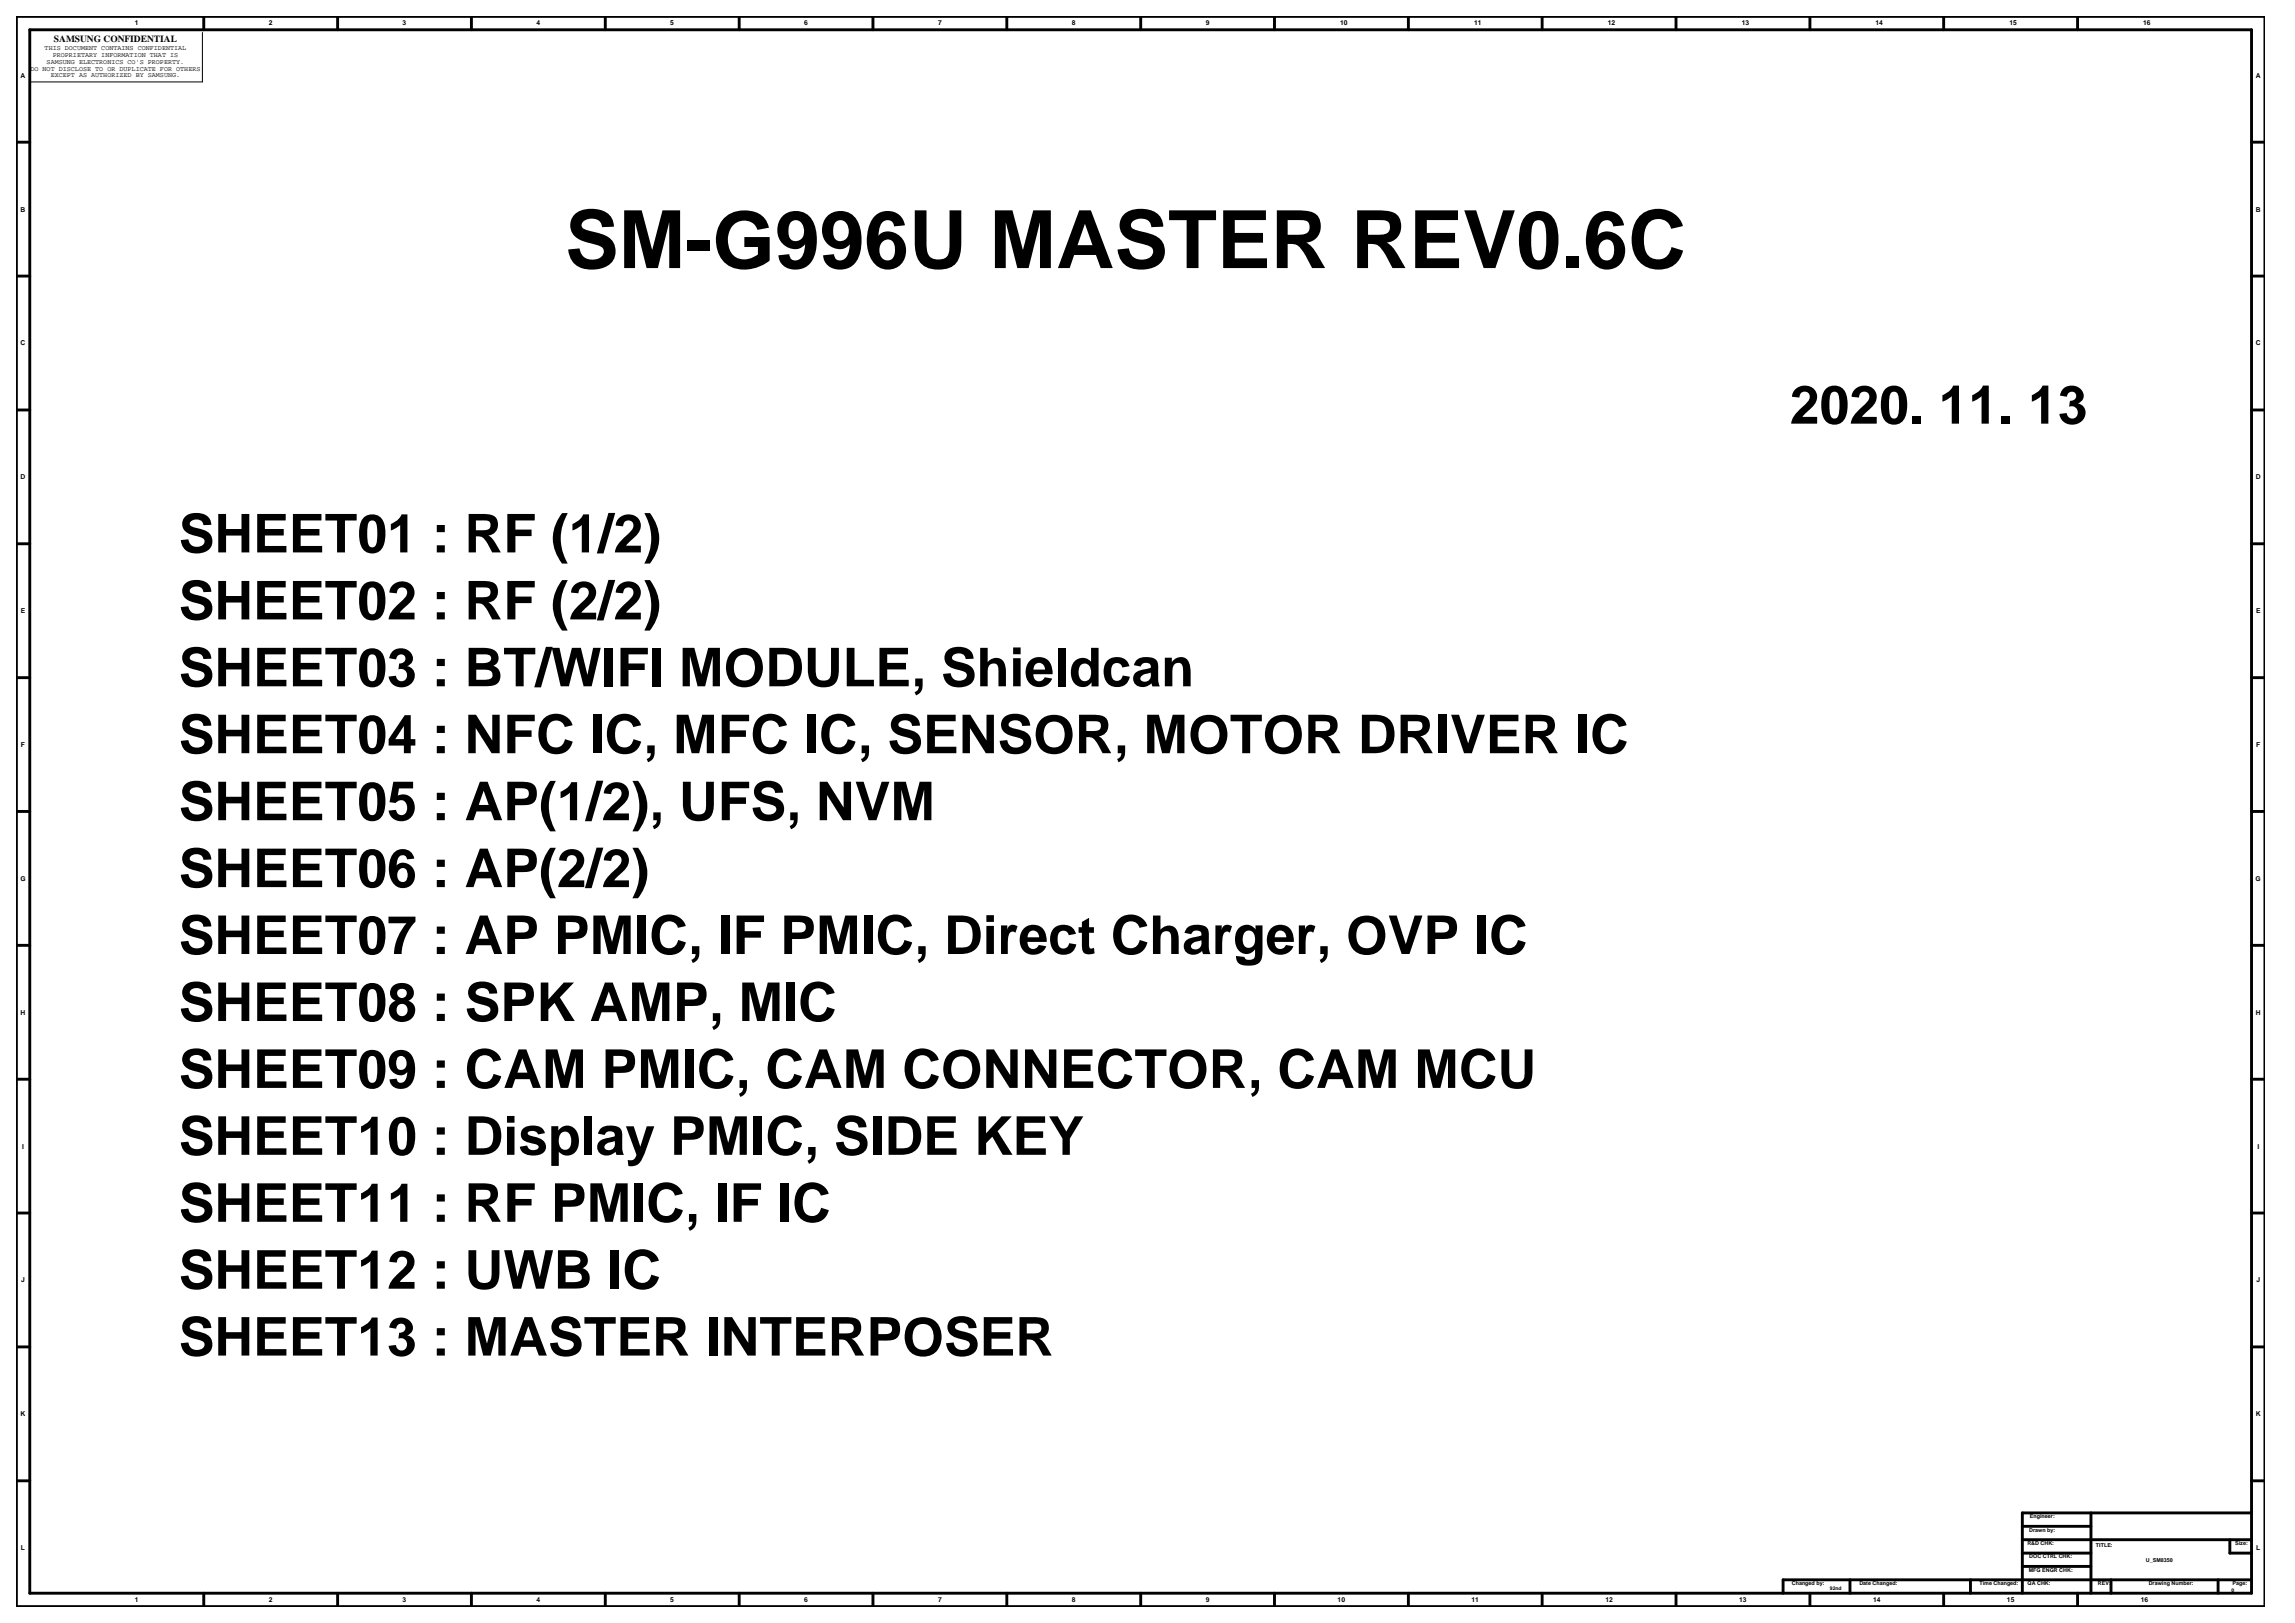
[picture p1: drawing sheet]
<svg xmlns="http://www.w3.org/2000/svg" width="420mm" height="297mm" viewBox="0 0 420 297" stroke-linecap="round" stroke-linejoin="round" font-family="sans-serif">
<defs><g id="words">
<text font-size="14.7" x="103.4" y="49.1">SM-G996U MASTER REV0.6C</text>
<g font-size="9.8">
<text x="327.5" y="77.5">2020. 11. 13</text>
<text x="32.7" y="101.1">SHEET01 : RF (1/2)</text>
<text x="32.7" y="113.3">SHEET02 : RF (2/2)</text>
<text x="32.7" y="125.6">SHEET03 : BT/WIFI MODULE, Shieldcan</text>
<text x="32.7" y="137.8">SHEET04 : NFC IC, MFC IC, SENSOR, MOTOR DRIVER IC</text>
<text x="32.7" y="150.1">SHEET05 : AP(1/2), UFS, NVM</text>
<text x="32.7" y="162.3">SHEET06 : AP(2/2)</text>
<text x="32.7" y="174.6">SHEET07 : AP PMIC, IF PMIC, Direct Charger, OVP IC</text>
<text x="32.7" y="186.8">SHEET08 : SPK AMP, MIC</text>
<text x="32.7" y="199.1">SHEET09 : CAM PMIC, CAM CONNECTOR, CAM MCU</text>
<text x="32.7" y="211.3">SHEET10 : Display PMIC, SIDE KEY</text>
<text x="32.7" y="223.6">SHEET11 : RF PMIC, IF IC</text>
<text x="32.7" y="235.8">SHEET12 : UWB IC</text>
<text x="32.7" y="248.1">SHEET13 : MASTER INTERPOSER</text>
</g>
<text font-size="1.7" x="9.9" y="7.7">SAMSUNG CONFIDENTIAL</text>
<g font-size="1.2">
<text x="24.7" y="4.7">1</text>
<text x="49.2" y="4.7">2</text>
<text x="73.7" y="4.7">3</text>
<text x="98.2" y="4.7">4</text>
<text x="122.7" y="4.7">5</text>
<text x="147.2" y="4.7">6</text>
<text x="171.7" y="4.7">7</text>
<text x="196.2" y="4.7">8</text>
<text x="220.7" y="4.7">9</text>
<text x="245.3" y="4.7">10</text>
<text x="269.8" y="4.7">11</text>
<text x="294.3" y="4.7">12</text>
<text x="318.7" y="4.7">13</text>
<text x="343.2" y="4.7">14</text>
<text x="367.7" y="4.7">15</text>
<text x="392.2" y="4.7">16</text>
<text x="8.2" y="9.2">THIS DOCUMENT CONTAINS CONFIDENTIAL</text>
<text x="8.5" y="11.7">SAMSUNG ELECTRONICS CO'S PROPERTY.</text>
<text x="9.6" y="10.5">PROPRIETARY INFORMATION THAT IS</text>
<text x="3.8" y="14.2">A</text>
<text x="5.6" y="12.9">DO NOT DISCLOSE TO OR DUPLICATE FOR OTHERS</text>
<text x="9.3" y="14.1">EXCEPT AS AUTHORIZED BY SAMSUNG.</text>
<text x="412.8" y="14.2">A</text>
<text x="3.8" y="38.7">B</text>
<text x="412.8" y="38.7">B</text>
<text x="3.8" y="63.2">C</text>
<text x="412.8" y="63.2">C</text>
<text x="3.8" y="87.7">D</text>
<text x="412.8" y="87.7">D</text>
<text x="3.8" y="112.2">E</text>
<text x="412.9" y="112.2">E</text>
<text x="3.8" y="136.7">F</text>
<text x="412.9" y="136.7">F</text>
<text x="3.7" y="161.2">G</text>
<text x="412.8" y="161.2">G</text>
<text x="3.8" y="185.7">H</text>
<text x="412.8" y="185.7">H</text>
<text x="4" y="210.2">I</text>
<text x="413.1" y="210.2">I</text>
<text x="3.9" y="234.7">J</text>
<text x="412.9" y="234.7">J</text>
<text x="3.8" y="259.2">K</text>
<text x="412.8" y="259.2">K</text>
<text x="3.8" y="283.7">L</text>
<text x="412.9" y="283.7">L</text>
<text x="24.7" y="293.2">1</text>
<text x="49.2" y="293.2">2</text>
<text x="73.7" y="293.2">3</text>
<text x="98.2" y="293.2">4</text>
<text x="122.7" y="293.2">5</text>
<text x="147.2" y="293.2">6</text>
<text x="171.7" y="293.2">7</text>
<text x="196.2" y="293.2">8</text>
<text x="220.7" y="293.2">9</text>
<text x="244.8" y="293.2">10</text>
<text x="269.3" y="293.2">11</text>
<text x="293.8" y="293.2">12</text>
<text x="318.3" y="293.2">13</text>
<text x="342.8" y="293.2">14</text>
<text x="367.3" y="293.2">15</text>
<text x="391.8" y="293.2">16</text>
</g>
<g font-size="1">
<text x="371.4" y="280.2">Drawn by:</text>
<text x="371.5" y="277.8">Engineer:</text>
<text x="371" y="282.7">R&amp;D CHK:</text>
<text x="371.3" y="287.6">MFG ENGR CHK:</text>
<text x="371.4" y="285.2">DOC CTRL CHK:</text>
<text x="383.6" y="283">TITLE:</text>
<text x="392.7" y="285.8">U_SM8350</text>
<text x="409.1" y="282.7">Size:</text>
<text x="327.9" y="290.1">Changed by:</text>
<text x="340.3" y="290.1">Date Changed:</text>
<text x="362.2" y="290.1">Time Changed:</text>
<text x="371.1" y="290.1">QA CHK:</text>
<text x="383.9" y="290.1">REV:</text>
<text x="393.2" y="290.1">Drawing Number:</text>
<text x="408.6" y="290.1">Page:</text>
</g>
<g font-size=".9">
<text x="334.9" y="290.9">92nd</text>
<text x="408.4" y="291.2">0</text>
</g>
</g></defs>
<!-- layer: MFD Layer /idea/tmp/Extended-Print.hanvit.kang.sheet0.mfd -->
<g fill="none" stroke="#000" stroke-width=".53">
<path d="M3 3h411.5v291h-411.5zM5.5 5.5h406.5v286h-406.5zM37.3 3v2.5M61.8 3v2.5M86.3 3v2.5M110.8 3v2.5M135.3 3v2.5M159.8 3v2.5M184.3 3v2.5M208.8 3v2.5M233.2 3v2.5M257.7 3v2.5"/>
<path d="M282.2 3v2.5M306.7 3v2.5M331.2 3v2.5M355.7 3v2.5M380.2 3v2.5M3 26h2.5M412 26h2.5M3 50.5h2.5M412 50.5h2.5M3 75h2.5M412 75h2.5M3 99.5h2.5"/>
<path d="M412 99.5h2.5M3 124h2.5M412 124h2.5M3 148.5h2.5M412 148.5h2.5M3 173h2.5M412 173h2.5M3 197.5h2.5M412 197.5h2.5M3 222h2.5M412 222h2.5M3 246.5h2.5"/>
<path d="M412 246.5h2.5M3 271h2.5M370.1 279.3h12.6M382.7 276.8v14.7M412 271h2.5M412 276.8h-41.9v14.7M37.3 291.5v2.5M61.8 291.5v2.5M86.3 291.5v2.5M110.8 291.5v2.5M135.3 291.5v2.5M159.8 291.5v2.5"/>
<path d="M184.3 291.5v2.5M208.8 291.5v2.5M233.2 291.5v2.5M257.7 291.5v2.5M282.2 291.5v2.5M306.7 291.5v2.5M331.2 291.5v2.5M338.6 289.1v2.4M355.7 291.5v2.5M360.6 289.1v2.4M370.1 281.7h41.9M370.1 284.2h12.6"/>
<path d="M370.1 286.6h12.6M380.2 291.5v2.5M386.3 289.1v2.4M405.9 289.1v2.4M408.1 281.7v2.5h3.9M412 289.1h-85.7v2.4"/>
</g>
<path d="M37 5.9v9.1h-31.5" fill="none" stroke="#000" stroke-width=".18"/>
<use href="#words"/>
</svg>
